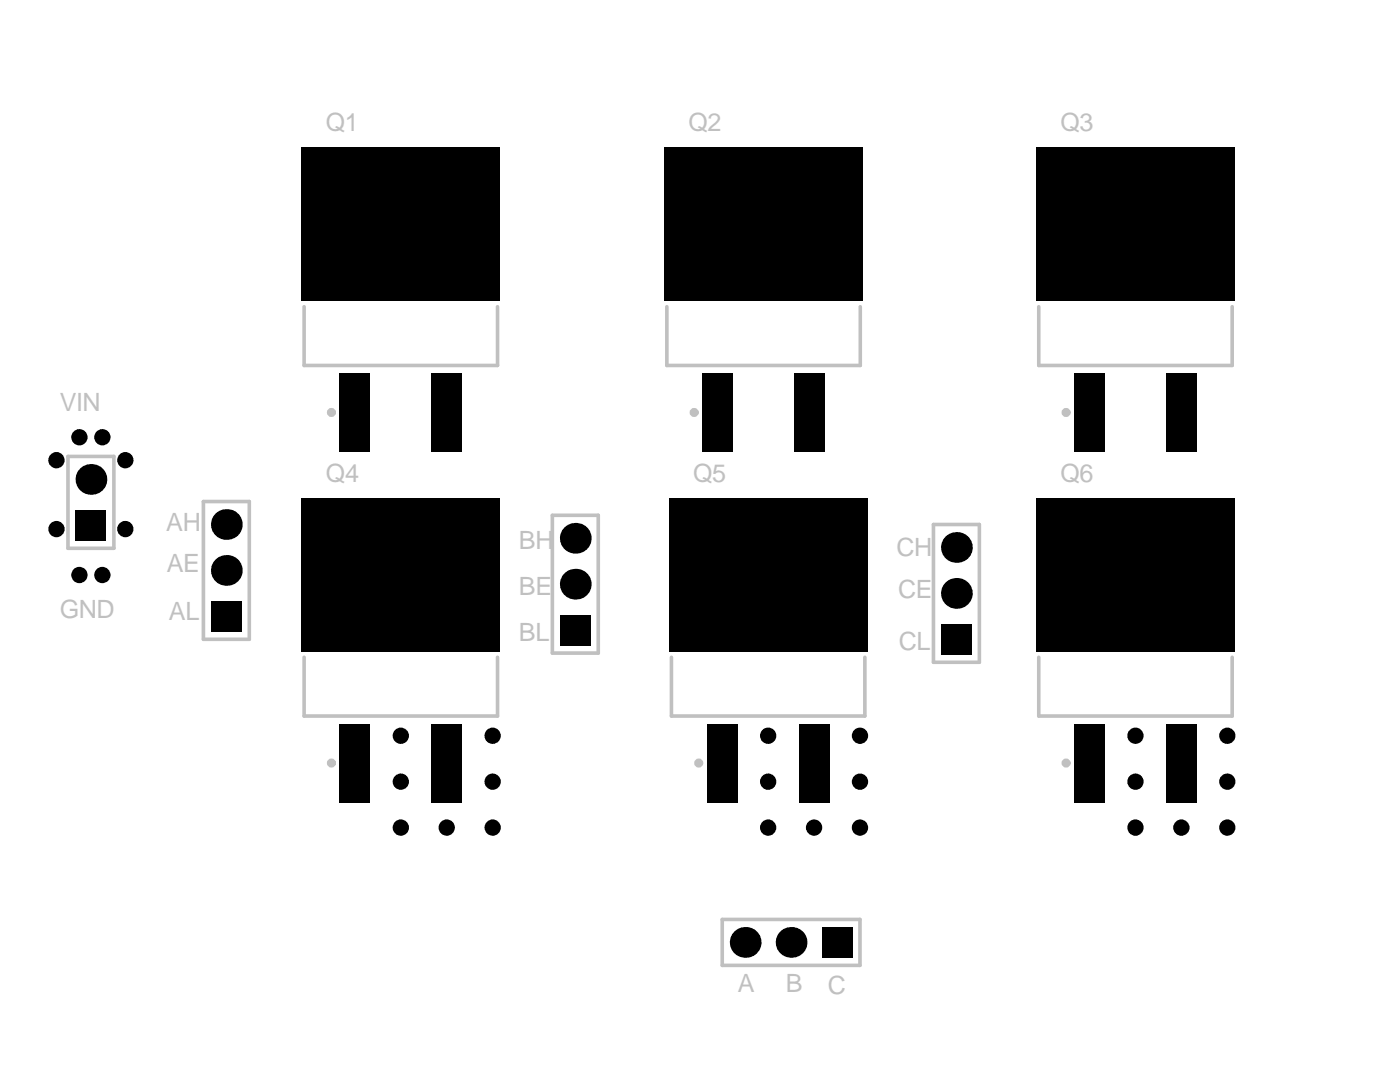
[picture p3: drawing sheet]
<svg xmlns="http://www.w3.org/2000/svg" width="279mm" height="216mm" viewBox="0 0 279 216" stroke-linecap="round" stroke-linejoin="round" font-family="sans-serif">
<defs><g id="words">
<g font-size="5" fill="#c0c0c0">
<text x="65" y="26.2">Q1</text>
<text x="137.4" y="26.2">Q2</text>
<text x="211.6" y="26.2">Q3</text>
<text x="11.9" y="82">VIN</text>
<text x="65.1" y="96.1">Q4</text>
<text x="138.3" y="96.1">Q5</text>
<text x="211.6" y="96.1">Q6</text>
<text x="33.2" y="106">AH</text>
<text x="103.5" y="109.5">BH</text>
<text x="178.9" y="110.9">CH</text>
<text x="33.3" y="114.2">AE</text>
<text x="103.5" y="118.7">BE</text>
<text x="179.2" y="119.4">CE</text>
<text x="11.9" y="123.3">GND</text>
<text x="33.7" y="123.7">AL</text>
<text x="103.5" y="127.8">BL</text>
<text x="179.4" y="129.6">CL</text>
<text x="147.3" y="198">A</text>
<text x="156.9" y="198">B</text>
<text x="165.2" y="198.3">C</text>
</g>
</g></defs>
<g fill="#000">
<circle cx="66.2" cy="36.8" r="1.63"/>
<circle cx="75.4" cy="36.8" r="1.63"/>
<circle cx="84.6" cy="36.8" r="1.63"/>
<circle cx="93.7" cy="36.8" r="1.63"/>
<circle cx="139.6" cy="36.8" r="1.63"/>
<circle cx="148.7" cy="36.8" r="1.63"/>
<circle cx="157.9" cy="36.8" r="1.63"/>
<circle cx="167" cy="36.8" r="1.63"/>
<circle cx="211.9" cy="35" r="1.63"/>
<circle cx="221.1" cy="35" r="1.63"/>
<circle cx="230.3" cy="35" r="1.63"/>
<circle cx="239.4" cy="35" r="1.63"/>
<circle cx="66.2" cy="46" r="1.63"/>
<circle cx="66.2" cy="55.2" r="1.63"/>
<circle cx="75.4" cy="46" r="1.63"/>
<circle cx="75.4" cy="55.2" r="1.63"/>
<circle cx="84.6" cy="46" r="1.63"/>
<circle cx="84.6" cy="55.2" r="1.63"/>
<circle cx="93.7" cy="46" r="1.63"/>
<circle cx="93.7" cy="55.2" r="1.63"/>
<circle cx="139.6" cy="46" r="1.63"/>
<circle cx="139.6" cy="55.2" r="1.63"/>
<circle cx="148.7" cy="46" r="1.63"/>
<circle cx="148.7" cy="55.2" r="1.63"/>
<circle cx="157.9" cy="46" r="1.63"/>
<circle cx="157.9" cy="55.2" r="1.63"/>
<circle cx="167" cy="55.2" r="1.63"/>
<circle cx="167" cy="46" r="1.63"/>
<circle cx="211.9" cy="53.3" r="1.63"/>
<circle cx="211.9" cy="44.2" r="1.63"/>
<circle cx="221.1" cy="53.3" r="1.63"/>
<circle cx="221.1" cy="44.2" r="1.63"/>
<circle cx="230.3" cy="53.3" r="1.63"/>
<circle cx="230.3" cy="44.2" r="1.63"/>
<circle cx="239.4" cy="44.2" r="1.63"/>
<circle cx="239.4" cy="53.3" r="1.63"/>
<circle cx="11.3" cy="91.8" r="1.63"/>
<circle cx="15.8" cy="87.2" r="1.63"/>
<circle cx="18.1" cy="95.7" r="3.1"/>
<circle cx="20.4" cy="87.2" r="1.63"/>
<circle cx="25" cy="91.8" r="1.63"/>
<circle cx="11.3" cy="105.6" r="1.63"/>
<circle cx="15.8" cy="114.7" r="1.63"/>
<circle cx="20.4" cy="114.7" r="1.63"/>
<circle cx="25" cy="105.6" r="1.63"/>
<circle cx="45.2" cy="104.7" r="3.1"/>
<circle cx="45.2" cy="113.8" r="3.1"/>
<circle cx="114.8" cy="116.6" r="3.1"/>
<circle cx="114.8" cy="107.4" r="3.1"/>
<circle cx="190.9" cy="109.2" r="3.1"/>
<circle cx="190.9" cy="118.4" r="3.1"/>
<circle cx="80" cy="146.8" r="1.63"/>
<circle cx="80" cy="156" r="1.63"/>
<circle cx="89.2" cy="146.8" r="1.63"/>
<circle cx="89.2" cy="156" r="1.63"/>
<circle cx="98.3" cy="146.8" r="1.63"/>
<circle cx="98.3" cy="156" r="1.63"/>
<circle cx="153.3" cy="146.8" r="1.63"/>
<circle cx="153.3" cy="156" r="1.63"/>
<circle cx="162.5" cy="146.8" r="1.63"/>
<circle cx="162.5" cy="156" r="1.63"/>
<circle cx="171.6" cy="146.8" r="1.63"/>
<circle cx="171.6" cy="156" r="1.63"/>
<circle cx="226.6" cy="146.8" r="1.63"/>
<circle cx="226.6" cy="156" r="1.63"/>
<circle cx="235.8" cy="146.8" r="1.63"/>
<circle cx="235.8" cy="156" r="1.63"/>
<circle cx="244.9" cy="146.8" r="1.63"/>
<circle cx="244.9" cy="156" r="1.63"/>
<circle cx="80" cy="165.1" r="1.63"/>
<circle cx="89.2" cy="165.1" r="1.63"/>
<circle cx="98.3" cy="165.1" r="1.63"/>
<circle cx="153.3" cy="165.1" r="1.63"/>
<circle cx="162.5" cy="165.1" r="1.63"/>
<circle cx="171.6" cy="165.1" r="1.63"/>
<circle cx="226.6" cy="165.1" r="1.63"/>
<circle cx="235.8" cy="165.1" r="1.63"/>
<circle cx="244.9" cy="165.1" r="1.63"/>
<circle cx="148.7" cy="188" r="3.1"/>
<circle cx="157.9" cy="188" r="3.1"/>
</g>
<g fill="#000">
<path d="M60.6 29.8h38.8v30h-38.8z" fill-rule="evenodd"/>
<path d="M133 29.8h38.8v30h-38.8z" fill-rule="evenodd"/>
<path d="M207.2 29.8h38.8v30h-38.8z" fill-rule="evenodd"/>
<path d="M60.2 29.4h39.6v30.7h-39.6z" fill-rule="evenodd"/>
<path d="M132.6 29.4h39.5v30.7h-39.5z" fill-rule="evenodd"/>
<path d="M206.9 29.4h39.5v30.7h-39.5z" fill-rule="evenodd"/>
<path d="M68.1 74.8h5.4v15h-5.4z" fill-rule="evenodd"/>
<path d="M67.8 74.5h6.1v15.7h-6.1z" fill-rule="evenodd"/>
<path d="M86.5 74.8h5.4v15h-5.4z" fill-rule="evenodd"/>
<path d="M86.1 74.5h6.1v15.7h-6.1z" fill-rule="evenodd"/>
<path d="M140.5 74.8h5.4v15h-5.4z" fill-rule="evenodd"/>
<path d="M140.1 74.5h6.2v15.7h-6.2z" fill-rule="evenodd"/>
<path d="M158.8 74.8h5.5v15h-5.5z" fill-rule="evenodd"/>
<path d="M158.5 74.5h6.1v15.7h-6.1z" fill-rule="evenodd"/>
<path d="M214.7 74.8h5.5v15h-5.5z" fill-rule="evenodd"/>
<path d="M214.4 74.5h6.1v15.7h-6.1z" fill-rule="evenodd"/>
<path d="M233.1 74.8h5.4v15h-5.4z" fill-rule="evenodd"/>
<path d="M232.7 74.5h6.1v15.7h-6.1z" fill-rule="evenodd"/>
<path d="M15.1 101.7h6.1v6.2h-6.1z" fill-rule="evenodd"/>
<path d="M42.1 119.9h6.1v6.2h-6.1z" fill-rule="evenodd"/>
<path d="M60.6 99.8h38.8v29.9h-38.8z" fill-rule="evenodd"/>
<path d="M60.2 99.4h39.6v30.7h-39.6z" fill-rule="evenodd"/>
<path d="M111.7 122.7h6.2v6.1h-6.2z" fill-rule="evenodd"/>
<path d="M133.9 99.8h38.8v29.9h-38.8z" fill-rule="evenodd"/>
<path d="M133.5 99.4h39.6v30.7h-39.6z" fill-rule="evenodd"/>
<path d="M187.8 124.5h6.1v6.1h-6.1z" fill-rule="evenodd"/>
<path d="M207.2 99.8h38.8v29.9h-38.8z" fill-rule="evenodd"/>
<path d="M206.9 99.4h39.5v30.7h-39.5z" fill-rule="evenodd"/>
<path d="M68.1 144.8h5.4v14.9h-5.4z" fill-rule="evenodd"/>
<path d="M86.5 144.8h5.4v14.9h-5.4z" fill-rule="evenodd"/>
<path d="M141.4 144.8h5.4v14.9h-5.4z" fill-rule="evenodd"/>
<path d="M159.8 144.8h5.4v14.9h-5.4z" fill-rule="evenodd"/>
<path d="M214.7 144.8h5.5v14.9h-5.5z" fill-rule="evenodd"/>
<path d="M233.1 144.8h5.4v14.9h-5.4z" fill-rule="evenodd"/>
<path d="M67.8 144.4h6.1v15.7h-6.1z" fill-rule="evenodd"/>
<path d="M86.1 144.4h6.1v15.7h-6.1z" fill-rule="evenodd"/>
<path d="M141.1 144.4h6.1v15.7h-6.1z" fill-rule="evenodd"/>
<path d="M159.4 144.4h6.1v15.7h-6.1z" fill-rule="evenodd"/>
<path d="M214.4 144.4h6.1v15.7h-6.1z" fill-rule="evenodd"/>
<path d="M232.7 144.4h6.1v15.7h-6.1z" fill-rule="evenodd"/>
<path d="M164 185h6.1v6.1h-6.1z" fill-rule="evenodd"/>
</g>
<path d="M60.7 61.2v11.7h38.6v-11.7M133.1 61.2v11.7h38.6v-11.7M207.3 61.2v11.7h38.6v-11.7M13.6 91.1h9.1v18.3h-9.1zM40.6 100.1h9.2v27.5h-9.2zM110.2 102.8h9.2v27.5h-9.2zM186.3 104.7h9.2v27.4h-9.2zM60.7 131.2v11.7h38.6v-11.7M134 131.2v11.7h38.6v-11.7M207.3 131.2v11.7h38.6v-11.7M144.1 183.5h27.5v9.1h-27.5z" fill="none" stroke="#c0c0c0" stroke-width=".72"/>
<g fill="none" stroke="#c0c0c0" stroke-width=".9">
<circle cx="66.1" cy="82.3" r=".45"/>
<circle cx="138.5" cy="82.3" r=".45"/>
<circle cx="212.8" cy="82.3" r=".45"/>
<circle cx="66.1" cy="152.3" r=".45"/>
<circle cx="139.4" cy="152.3" r=".45"/>
<circle cx="212.8" cy="152.3" r=".45"/>
</g>
<use href="#words"/>
</svg>
